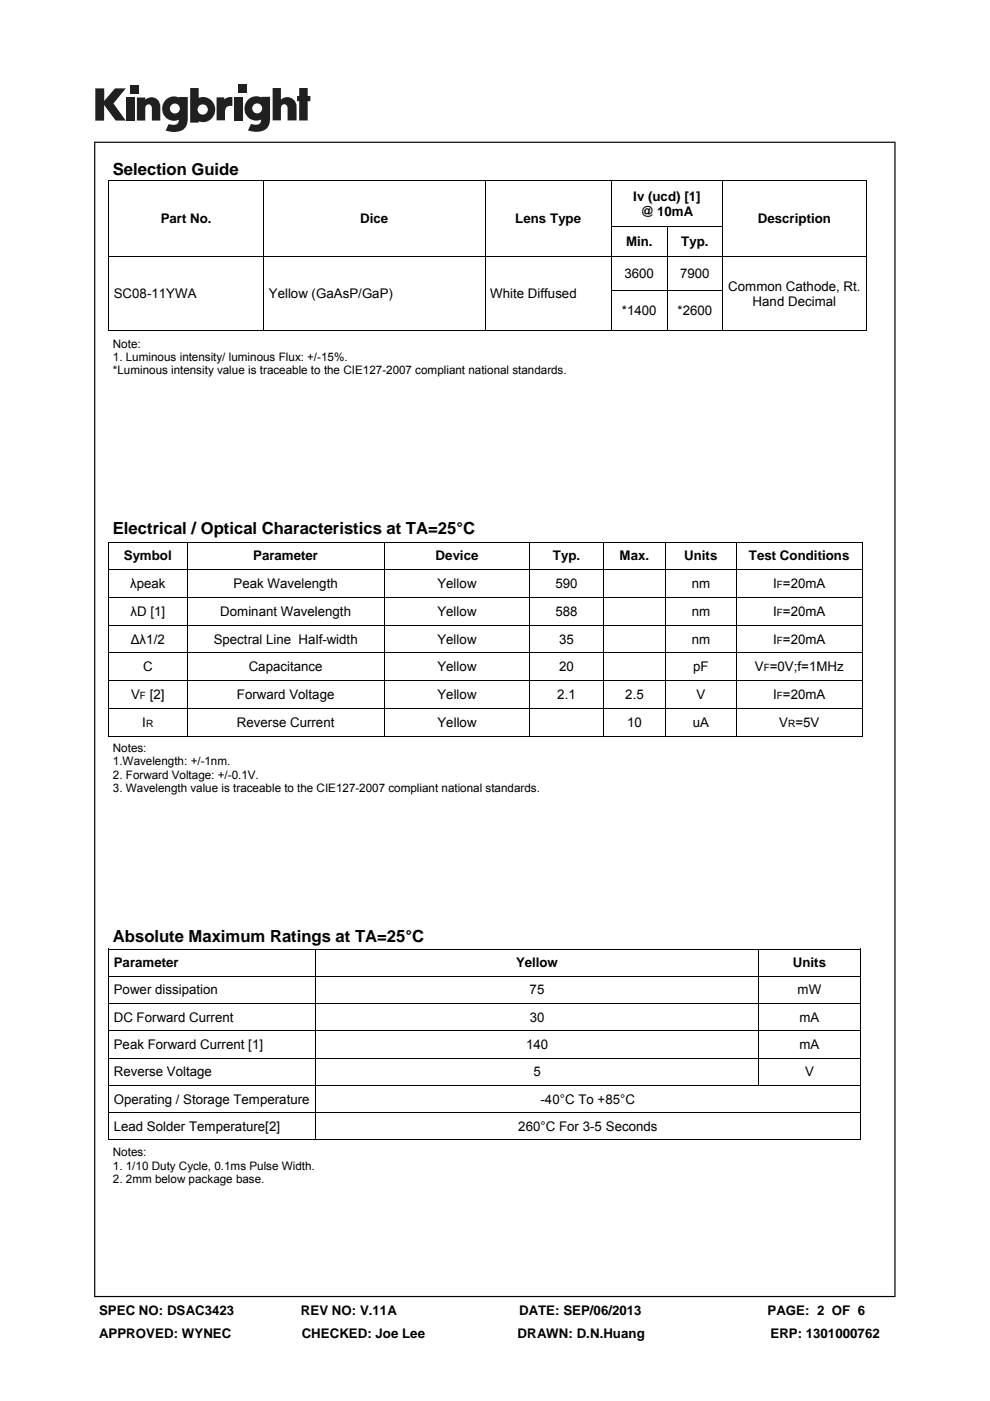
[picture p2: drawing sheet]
<svg xmlns="http://www.w3.org/2000/svg" width="210mm" height="297mm" viewBox="0 0 210 297" stroke-linecap="round" stroke-linejoin="round" font-family="sans-serif">
<defs><g id="words">
<g font-size="3.5">
<text x="23.9" y="37.1">Selection Guide</text>
<text x="23.9" y="113.3">Electrical / Optical Characteristics at TA=25°C</text>
<text x="23.9" y="199.7">Absolute Maximum Ratings at TA=25°C</text>
</g>
<g font-size="2.8">
<text x="34.1" y="47.3">Part No.</text>
<text x="76.4" y="47.3">Dice</text>
<text x="109.3" y="47.3">Lens Type</text>
<text x="134.3" y="42.6">Iv (ucd) [1]</text>
<text x="135.8" y="45.8">@ 10mA</text>
<text x="160.8" y="47.4">Description</text>
<text x="132.8" y="52.2">Min.</text>
<text x="144.5" y="52.2">Typ.</text>
<text x="132.5" y="58.9">3600</text>
<text x="144.2" y="58.9">7900</text>
<text x="24.1" y="63.3">SC08-11YWA</text>
<text x="57" y="63.3">Yellow (GaAsP/GaP)</text>
<text x="104" y="63.3">White Diffused</text>
<text x="154.5" y="61.6">Common Cathode, Rt.</text>
<text x="159.6" y="64.9">Hand Decimal</text>
<text x="131.9" y="66.8">*1400</text>
<text x="143.7" y="66.8">*2600</text>
<text x="26.2" y="118.8">Symbol</text>
<text x="53.7" y="118.8">Parameter</text>
<text x="92.4" y="118.8">Device</text>
<text x="117.3" y="118.8">Typ.</text>
<text x="131.4" y="118.8">Max.</text>
<text x="145.1" y="118.8">Units</text>
<text x="158.9" y="118.8">Test Conditions</text>
<text x="27.6" y="124.7">λpeak</text>
<text x="49.5" y="124.7">Peak Wavelength</text>
<text x="92.8" y="124.7">Yellow</text>
<text x="117.8" y="124.7">590</text>
<text x="146.7" y="124.7">nm</text>
<text x="164" y="124.7">I =20mA</text>
<text x="27.7" y="130.6">λD [1]</text>
<text x="46.7" y="130.6">Dominant Wavelength</text>
<text x="92.8" y="130.6">Yellow</text>
<text x="117.8" y="130.6">588</text>
<text x="146.7" y="130.6">nm</text>
<text x="164" y="130.6">I =20mA</text>
<text x="27.7" y="136.5">Δλ1/2</text>
<text x="45.3" y="136.5">Spectral Line Half-width</text>
<text x="92.8" y="136.5">Yellow</text>
<text x="118.6" y="136.5">35</text>
<text x="146.7" y="136.5">nm</text>
<text x="164" y="136.5">I =20mA</text>
<text x="30.3" y="142.4">C</text>
<text x="52.8" y="142.4">Capacitance</text>
<text x="92.8" y="142.4">Yellow</text>
<text x="118.6" y="142.4">20</text>
<text x="147" y="142.4">pF</text>
<text x="160.1" y="142.4">V =0V;f=1MHz</text>
<text x="27.8" y="148.3">V</text>
<text x="31.8" y="148.3">[2]</text>
<text x="50.3" y="148.3">Forward Voltage</text>
<text x="92.8" y="148.3">Yellow</text>
<text x="118.2" y="148.3">2.1</text>
<text x="132.6" y="148.3">2.5</text>
<text x="147.7" y="148.3">V</text>
<text x="164" y="148.3">I =20mA</text>
<text x="30.2" y="154.1">I</text>
<text x="50.3" y="154.1">Reverse Current</text>
<text x="92.8" y="154.1">Yellow</text>
<text x="133" y="154.1">10</text>
<text x="147" y="154.1">uA</text>
<text x="165.3" y="154.1">V =5V</text>
<text x="24.1" y="205.1">Parameter</text>
<text x="109.4" y="205.1">Yellow</text>
<text x="168.2" y="205.1">Units</text>
<text x="24.1" y="210.8">Power dissipation</text>
<text x="112.3" y="210.8">75</text>
<text x="169.2" y="210.8">mW</text>
<text x="24.1" y="216.6">DC Forward Current</text>
<text x="112.4" y="216.6">30</text>
<text x="169.6" y="216.6">mA</text>
<text x="24.1" y="222.4">Peak Forward Current [1]</text>
<text x="111.6" y="222.4">140</text>
<text x="169.6" y="222.4">mA</text>
<text x="24.1" y="228.2">Reverse Voltage</text>
<text x="24.1" y="234">Operating / Storage Temperature</text>
<text x="113.1" y="228.2">5</text>
<text x="114.7" y="234">-40°C To +85°C</text>
<text x="170.7" y="228.2">V</text>
<text x="24.1" y="239.8">Lead Solder Temperature[2]</text>
<text x="109.9" y="239.8">260°C For 3-5 Seconds</text>
<text x="21" y="278.7">SPEC NO: DSAC3423</text>
<text x="63.8" y="278.7">REV NO: V.11A</text>
<text x="110.1" y="278.7">DATE: SEP/06/2013</text>
<text x="162.8" y="278.7">PAGE: 2 OF 6</text>
<text x="21" y="283.6">APPROVED: WYNEC</text>
<text x="64" y="283.6">CHECKED: Joe Lee</text>
<text x="109.8" y="283.6">DRAWN: D.N.Huang</text>
<text x="163.5" y="283.6">ERP: 1301000762</text>
</g>
<g font-size="2.5">
<text x="23.9" y="73.7">Note:</text>
<text x="23.9" y="76.5">1. Luminous intensity/ luminous Flux: +/-15%.</text>
<text x="23.9" y="79.4">*Luminous intensity value is traceable to the CIE127-2007 compliant national standards.</text>
<text x="23.9" y="159.4">Notes:</text>
<text x="23.9" y="162.2">1.Wavelength: +/-1nm.</text>
<text x="23.9" y="165.1">2. Forward Voltage: +/-0.1V.</text>
<text x="23.9" y="167.9">3. Wavelength value is traceable to the CIE127-2007 compliant national standards.</text>
<text x="23.9" y="245.2">Notes:</text>
<text x="23.9" y="248">1. 1/10 Duty Cycle, 0.1ms Pulse Width.</text>
<text x="23.9" y="250.8">2. 2mm below package base.</text>
</g>
<g font-size="2.1">
<text x="164.8" y="124.7">F</text>
<text x="164.8" y="130.6">F</text>
<text x="164.8" y="136.5">F</text>
<text x="162" y="142.4">F</text>
<text x="29.7" y="148.3">F</text>
<text x="164.8" y="148.3">F</text>
<text x="31" y="154.1">R</text>
<text x="167.2" y="154.1">R</text>
</g>
</g></defs>
<g fill="#231f20">
<path d="M20.2 18.7h1.9v2.7l2.3-2.7h2.3l-2.6 3.2 2.6 3.7h-2.2l-2.4-3.3v3.3h-1.9z"/>
<path d="M26.7 20.7h1.8v4.9h-1.8z"/>
<path d="M49.6 20.7h1.8v4.9h-1.8z"/>
<path d="M27.6 18h1.8v1.8h-1.8z"/>
<path d="M50.6 17.9h1.8v1.8h-1.8z"/>
<path d="M29 20.7h1.8v.4a1.9 1.9 0 0 1 2.2-.3 1.9 1.9 0 0 1 1 2v2.8h-1.8v-2.7a.7 .7 0 0 0-.7-.8 .7 .7 0 0 0-.7 .8v2.7h-1.8z"/>
<path d="M45.9 20.6h1.7v.5a2.02 2.02 0 0 1 1.7-.5v1.9h-.2a1.12 1.12 0 0 0-1.4 1.3v1.7h-1.8z"/>
<path d="M57.8 18.7h1.8v2.4a1.98 1.98 0 0 1 2.2-.3 1.98 1.98 0 0 1 1.1 2v2.7h-1.9v-2.6a.7 .7 0 0 0-.7-.8 .7 .7 0 0 0-.7 .8v2.6h-1.8z"/>
<path d="M63.5 18.7h1.8v1.6h.5v1.1h-.5v4.1h-1.8v-4.1h-.5v-1.1h.5z"/>
<path d="M40.3 18.7v7.3h1.8v-.3a2.63 2.63 0 0 0 3.5-2.5 2.63 2.63 0 0 0-3.5-2.5v-2zM41.9 23.2a1.1 1.1 0 0 1 2.2 0 1.1 1.1 0 0 1-2.2 0z"/>
<path d="M35.3 21a2.56 2.56 0 0 0-.6 3.3 2.56 2.56 0 0 0 3.2 1.1 1.09 1.09 0 0 1-1.5 1.1l-.6-.2-.7 1.4a5.3 5.3 0 0 0 3.8-.2 2.69 2.69 0 0 0 .9-2.4v-4.5h-1.8v.1l-.8-.2a2.44 2.44 0 0 0-1.9 .5zM36 23a1.06 1.06 0 0 1 2.1 0 1.06 1.06 0 0 1-2.1 0z"/>
<path d="M52.8 21a2.56 2.56 0 0 0-.6 3.3 2.56 2.56 0 0 0 3.2 1 1.09 1.09 0 0 1-1.5 1.1l-.7-.1-.6 1.4a5.3 5.3 0 0 0 3.7-.3 2.69 2.69 0 0 0 1-2.3v-4.6h-1.8v.2l-.9-.3a2.44 2.44 0 0 0-1.8 .6zM53.5 23a1.06 1.06 0 0 1 2.1 0 1.06 1.06 0 0 1-2.1 0z"/>
</g>
<path d="M20 30v245h169.9v-245zM20.2 30.3h169.5v244.5h-169.5z" fill="#000"/>
<g fill="none" stroke="#000" stroke-width=".21">
<path d="M22.9 38.4h161M23 38.3v31.8M55.9 38.4v15.9M102.9 38.4v15.9M129.7 38.4v9.6M153.3 38.4v9.6M183.8 38.3v31.8M23.1 54.4h160.6M55.9 54.5v15.6M102.9 54.5v15.6M129.6 48.1h23.7M129.7 48.1v6.2"/>
<path d="M129.7 54.5v15.6M141.6 48.2v6.1M141.6 54.5v15.6M153.3 48.1v6.2M153.3 54.5v15.6M22.9 70.2h161M129.6 61.5h23.7M22.9 114.9h160.1M23 114.9v41.1M39.7 115v5.6M81.5 115v5.6M112.4 115v5.6"/>
<path d="M128 115v5.6M141.2 115v5.6M156.2 115v5.6M182.9 114.9v41.1M23.1 120.7h159.8M23.1 126.7h159.8M23.1 132.6h159.8M23.1 138.4h159.8M39.7 120.8v5.8M39.7 126.7v5.8M39.7 132.6v5.7M39.7 138.5v5.8"/>
<path d="M81.5 120.8v5.8M81.5 126.7v5.8M81.5 132.6v5.7M81.5 138.5v5.8M112.4 120.8v5.8M112.4 126.7v5.8M112.4 132.6v5.7M112.4 138.5v5.8M128 120.8v5.8M128 126.7v5.8M128 132.6v5.7M128 138.5v5.8"/>
<path d="M141.2 120.8v5.8M141.2 126.7v5.8M141.2 132.6v5.7M141.2 138.5v5.8M156.2 120.8v5.8M156.2 126.7v5.8M156.2 132.6v5.7M156.2 138.5v5.8M22.9 156.1h160.1M23.1 144.3h159.8M23.1 150.3h159.8M39.7 144.4v5.8"/>
<path d="M39.7 150.3v5.7M81.5 144.4v5.8M81.5 150.3v5.7M112.4 144.4v5.8M112.4 150.3v5.7M128 144.4v5.8M128 150.3v5.7M141.2 144.4v5.8M141.2 150.3v5.7M156.2 144.4v5.8M156.2 150.3v5.7M22.9 201.2h159.7"/>
<path d="M23 201.1v40.5M23.1 207h159.3M23.1 212.8h159.3M23.1 218.6h159.3M66.9 201.3v5.6M66.9 207v5.7M66.9 212.8v5.7M66.9 218.6v5.7M160.9 201.3v5.6M160.9 207v5.7M160.9 212.8v5.7M160.9 218.6v5.7"/>
<path d="M182.5 201.1v40.5M23.1 224.4h159.3M23.1 230.2h159.3M23.1 236h159.3M66.9 224.4v5.7M66.9 230.2v5.7M66.9 236v5.6M160.9 224.4v5.7M22.9 241.6h159.7"/>
</g>
<use href="#words"/>
</svg>
